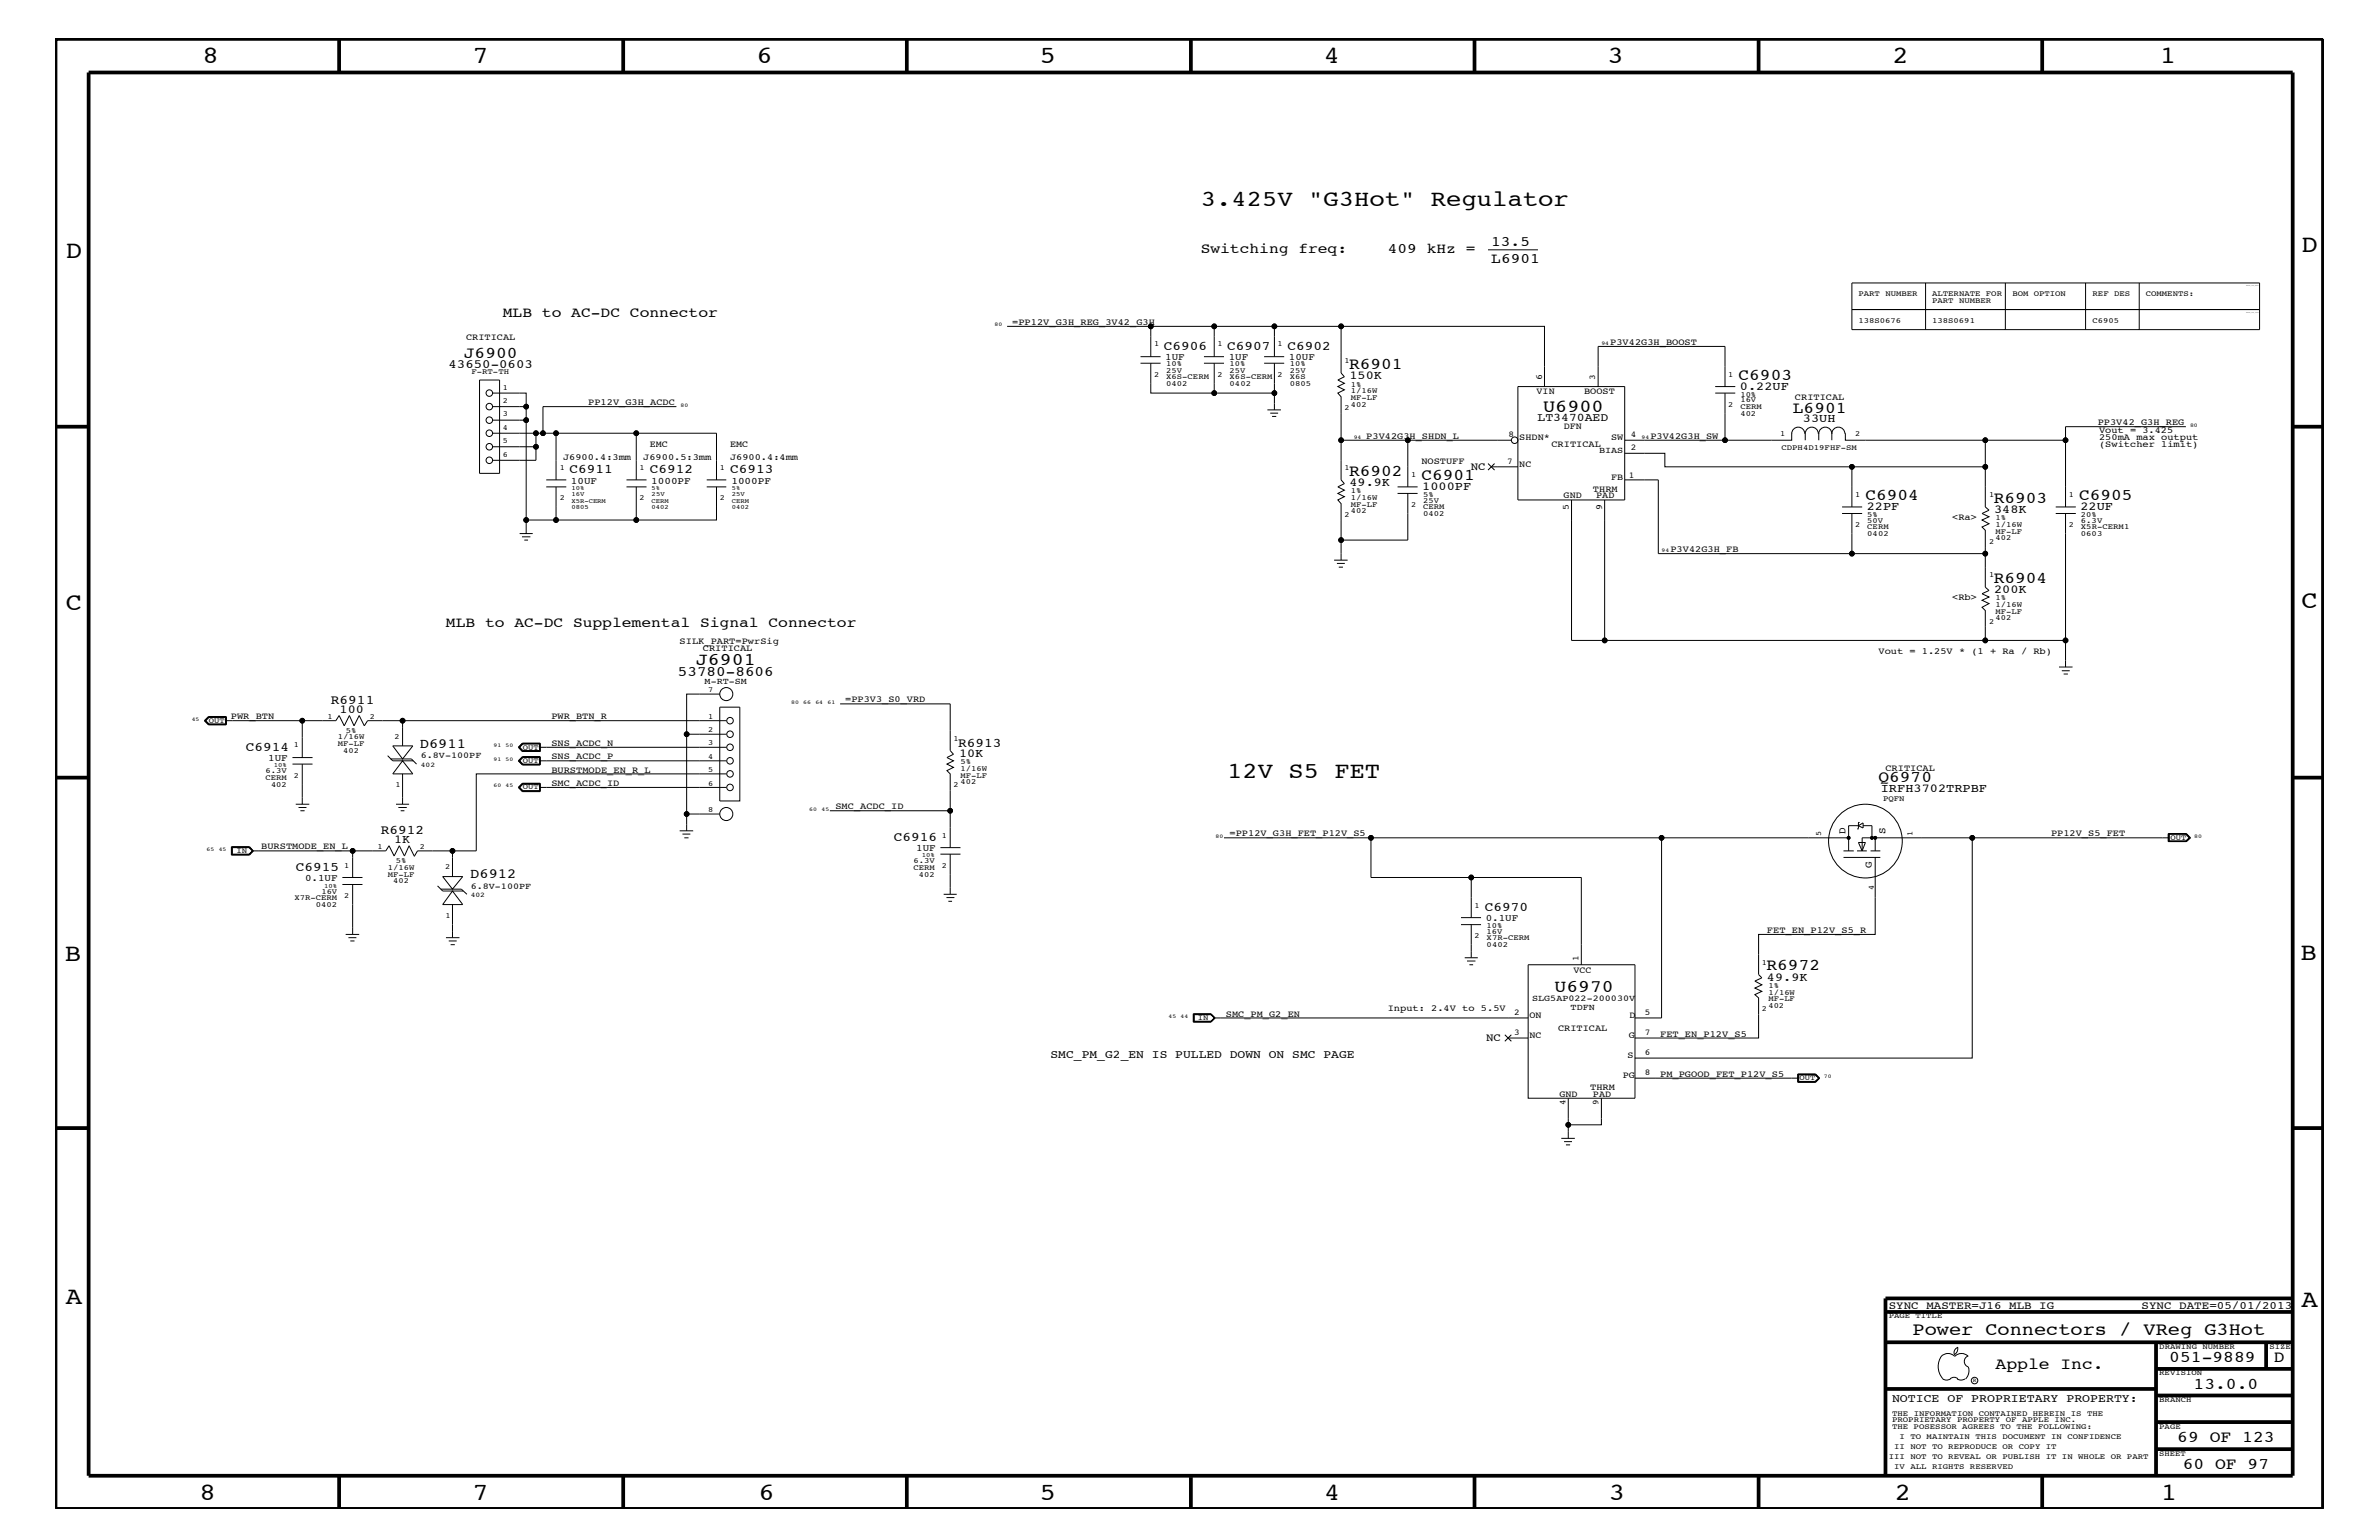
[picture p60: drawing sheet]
<svg xmlns="http://www.w3.org/2000/svg" width="432mm" height="279mm" viewBox="0 0 432 279" stroke-linecap="round" stroke-linejoin="round" font-family="sans-serif">
<defs><g id="words">
<g font-size="4.5">
<text x="36.7" y="11.5">8</text>
<text x="85.8" y="11.5">7</text>
<text x="137.3" y="11.5">6</text>
<text x="188.7" y="11.5">5</text>
<text x="240.3" y="11.5">4</text>
<text x="291.8" y="11.5">3</text>
<text x="343.5" y="11.5">2</text>
<text x="392" y="11.5">1</text>
<text x="11.9" y="46.8">D</text>
<text x="417.7" y="45.7">D</text>
<text x="11.9" y="110.6">C</text>
<text x="417.7" y="110.3">C</text>
<text x="11.8" y="174.3">B</text>
<text x="417.6" y="174.2">B</text>
<text x="11.9" y="236.7">A</text>
<text x="417.7" y="237.1">A</text>
<text x="36.2" y="272.1">8</text>
<text x="85.8" y="272.1">7</text>
<text x="137.7" y="272.1">6</text>
<text x="188.7" y="272.1">5</text>
<text x="240.4" y="272.1">4</text>
<text x="292" y="272.1">3</text>
<text x="343.9" y="272.1">2</text>
<text x="392.2" y="272.1">1</text>
</g>
<g font-size="4.1">
<text x="217.9" y="37.4">3.425V &quot;G3Hot&quot; Regulator</text>
<text x="222.8" y="141.1">12V S5 FET</text>
</g>
<g font-size="3.3">
<text x="280.1" y="74.7">U6900</text>
<text x="347.1" y="242.3">Power Connectors / VReg G3Hot</text>
</g>
<g font-size="3.2">
<text x="126.3" y="120.7">J6901</text>
<text x="282.2" y="179.9">U6970</text>
</g>
<g font-size="3">
<text x="84.2" y="64.9">J6900</text>
<text x="244.9" y="67">R6901</text>
<text x="315.6" y="68.9">C6903</text>
<text x="325.4" y="74.9">L6901</text>
<text x="244.9" y="86.4">R6902</text>
<text x="258" y="87.1">C6901</text>
<text x="338.6" y="90.7">C6904</text>
<text x="361.9" y="91.2">R6903</text>
<text x="377.4" y="90.7">C6905</text>
<text x="361.9" y="105.8">R6904</text>
<text x="341" y="141.9">Q6970</text>
<text x="320.6" y="176.1">R6972</text>
<text x="362.2" y="248.4">Apple Inc.</text>
<text x="393.7" y="247.1">051-9889</text>
<text x="398.1" y="252">13.0.0</text>
<text x="412.7" y="247.1">D</text>
<text x="395.2" y="261.6">69 OF 123</text>
<text x="396.2" y="266.6">60 OF 97</text>
</g>
<g font-size="2.6">
<text x="217.9" y="45.9">Switching freq:</text>
<text x="251.9" y="45.9">409 kHz =</text>
<text x="270.7" y="44.6">13.5</text>
<text x="270.7" y="47.7">L6901</text>
<text x="91.3" y="57.4">MLB to AC-DC Connector</text>
<text x="80.9" y="113.7">MLB to AC-DC Supplemental Signal Connector</text>
<text x="123" y="122.6">53780-8606</text>
</g>
<g font-size="2.5">
<text x="76.2" y="135.7">D6911</text>
<text x="85.3" y="159.4">D6912</text>
</g>
<g font-size="2.4">
<text x="211.2" y="63.4">C6906</text>
<text x="222.8" y="63.4">C6907</text>
<text x="233.7" y="63.4">C6902</text>
<text x="103.4" y="85.9">C6911</text>
<text x="117.9" y="85.9">C6912</text>
<text x="132.5" y="85.9">C6913</text>
<text x="60.1" y="127.7">R6911</text>
<text x="44.6" y="136.2">C6914</text>
<text x="173.9" y="135.5">R6913</text>
<text x="69.1" y="151.3">R6912</text>
<text x="162.2" y="152.6">C6916</text>
<text x="53.7" y="158">C6915</text>
<text x="269.5" y="165.3">C6970</text>
</g>
<text font-size="2.3" x="81.4" y="66.7">43650-0603</text>
<g font-size="2.2">
<text x="244.9" y="68.8">150K</text>
<text x="315.8" y="70.7">0.22UF</text>
<text x="327.2" y="76.6">33UH</text>
<text x="244.9" y="88.2">49.9K</text>
<text x="258.1" y="88.9">1000PF</text>
<text x="338.8" y="92.6">22PF</text>
<text x="361.9" y="93.1">348K</text>
<text x="377.6" y="92.6">22UF</text>
<text x="361.9" y="107.6">200K</text>
<text x="61.6" y="129.4">100</text>
<text x="174.1" y="137.3">10K</text>
<text x="341.4" y="143.6">IRFH3702TRPBF</text>
<text x="71.5" y="153">1K</text>
<text x="320.7" y="177.9">49.9K</text>
</g>
<g font-size="2.1">
<text x="279.1" y="76.4">LT3470AED</text>
<text x="190.7" y="192">SMC_PM_G2_EN IS PULLED DOWN ON SMC PAGE</text>
<text x="343.4" y="254.4">NOTICE OF PROPRIETARY PROPERTY:</text>
</g>
<g font-size="2">
<text x="267" y="85.3">NC</text>
<text x="269.7" y="188.9">NC</text>
<text x="342.8" y="237.4">SYNC_MASTER=J16_MLB_IG</text>
<text x="388.7" y="237.4">SYNC_DATE=05/01/2013</text>
</g>
<g font-size="1.9">
<text x="334.9" y="151.3" transform="rotate(-90 334.9 151.3)">D</text>
<text x="342.2" y="151.3" transform="rotate(-90 342.2 151.3)">S</text>
<text x="339.8" y="157.4" transform="rotate(-90 339.8 157.4)">G</text>
</g>
<g font-size="1.8">
<text x="211.5" y="65.3">1UF</text>
<text x="223" y="65.3">1UF</text>
<text x="233.9" y="65.3">10UF</text>
<text x="103.6" y="87.7">10UF</text>
<text x="118.2" y="87.7">1000PF</text>
<text x="132.8" y="87.7">1000PF</text>
<text x="48.7" y="138">1UF</text>
<text x="166.3" y="154.4">1UF</text>
<text x="55.4" y="159.9">0.1UF</text>
<text x="269.7" y="167.1">0.1UF</text>
</g>
<g font-size="1.7">
<text x="183.7" y="59">=PP12V_G3H_REG_3V42_G3H</text>
<text x="84.6" y="61.7">CRITICAL</text>
<text x="292.3" y="62.6">P3V42G3H_BOOST</text>
<text x="278.9" y="71.6">VIN</text>
<text x="279.9" y="69" transform="rotate(-90 279.9 69)">6</text>
<text x="287.5" y="71.6">BOOST</text>
<text x="106.8" y="73.5">PP12V_G3H_ACDC</text>
<text x="283.8" y="77.9">DFN</text>
<text x="325.8" y="72.6">CRITICAL</text>
<text x="380.7" y="77.2">PP3V42_G3H_REG</text>
<text x="102.2" y="83.5">J6900.4:3mm</text>
<text x="116.8" y="83.5">J6900.5:3mm</text>
<text x="117.9" y="81.1">EMC</text>
<text x="132.5" y="81.1">EMC</text>
<text x="132.5" y="83.5">J6900.4:4mm</text>
<text x="248" y="79.6">P3V42G3H_SHDN_L</text>
<text x="275.8" y="79.9">SHDN*</text>
<text x="281.6" y="81.1">CRITICAL</text>
<text x="292.4" y="79.9">SW</text>
<text x="299.6" y="79.6">P3V42G3H_SW</text>
<text x="381" y="78.6">Vout = 3.425</text>
<text x="381" y="79.9">250mA max output</text>
<text x="381" y="81.1">(Switcher limit)</text>
<text x="258" y="84.1">NOSTUFF</text>
<text x="275.8" y="84.7">NC</text>
<text x="289.1" y="89.2">THRM</text>
<text x="292.4" y="87.1">FB</text>
<text x="283.8" y="90.3">GND</text>
<text x="284.7" y="92.6" transform="rotate(-90 284.7 92.6)">5</text>
<text x="289.7" y="90.4">PAD</text>
<text x="290.8" y="92.6" transform="rotate(-90 290.8 92.6)">9</text>
<text x="354.3" y="94.3">&lt;Ra&gt;</text>
<text x="303.2" y="100.2">P3V42G3H_FB</text>
<text x="354.3" y="108.9">&lt;Rb&gt;</text>
<text x="123.4" y="116.8">SILK_PART=PwrSig</text>
<text x="127.6" y="118.1">CRITICAL</text>
<text x="341" y="118.6">Vout = 1.25V * (1 + Ra / Rb)</text>
<text x="41.9" y="130.5">PWR_BTN</text>
<text x="100.1" y="130.5">PWR_BTN_R</text>
<text x="153.4" y="127.5">=PP3V3_S0_VRD</text>
<text x="100.1" y="135.3">SNS_ACDC_N</text>
<text x="100.1" y="137.8">SNS_ACDC_P</text>
<text x="100.1" y="140.2">BURSTMODE_EN_R_L</text>
<text x="100.1" y="142.6">SMC_ACDC_ID</text>
<text x="342.2" y="139.8">CRITICAL</text>
<text x="151.6" y="146.8">SMC_ACDC_ID</text>
<text x="47.4" y="154.1">BURSTMODE_EN_L</text>
<text x="223.2" y="151.8">=PP12V_G3H_FET_P12V_S5</text>
<text x="372.3" y="151.8">PP12V_S5_FET</text>
<text x="320.7" y="169.3">FET_EN_P12V_S5_R</text>
<text x="285.6" y="176.5">VCC</text>
<text x="222.5" y="184.4">SMC_PM_G2_EN</text>
<text x="251.9" y="183.5">Input: 2.4V to 5.5V</text>
<text x="277.6" y="184.7">ON</text>
<text x="295.7" y="184.7">D</text>
<text x="277.6" y="188.3">NC</text>
<text x="282.8" y="187.1">CRITICAL</text>
<text x="295.4" y="192">S</text>
<text x="295.7" y="188.3">G</text>
<text x="301.3" y="188.1">FET_EN_P12V_S5</text>
<text x="288.6" y="197.8">THRM</text>
<text x="294.6" y="195.6">PG</text>
<text x="301.3" y="195.4">PM_PGOOD_FET_P12V_S5</text>
<text x="283" y="199">GND</text>
<text x="289.1" y="199">PAD</text>
</g>
<g font-size="1.6">
<text x="289.6" y="69" transform="rotate(-90 289.6 69)">3</text>
<text x="273.8" y="79.4">8</text>
<text x="290.2" y="82.2">BIAS</text>
<text x="296" y="79.4">4</text>
<text x="296" y="81.7">2</text>
<text x="273.6" y="84.2">7</text>
<text x="295.7" y="86.6">1</text>
<text x="127.9" y="124.1">M-RT-SM</text>
<text x="76.4" y="137.5">6.8V-100PF</text>
<text x="85.4" y="161.2">6.8V-100PF</text>
<text x="286.5" y="174.4" transform="rotate(-90 286.5 174.4)">1</text>
<text x="274.8" y="184.2">2</text>
<text x="278.1" y="181.6">SLG5AP022-200030V</text>
<text x="285.1" y="183.2">TDFN</text>
<text x="298.5" y="184.2">5</text>
<text x="274.8" y="187.8">3</text>
<text x="298.5" y="191.4">6</text>
<text x="298.5" y="187.8">7</text>
<text x="298.5" y="195.1">8</text>
<text x="284.1" y="200.5" transform="rotate(-90 284.1 200.5)">4</text>
<text x="290.2" y="200.5" transform="rotate(-90 290.2 200.5)">9</text>
</g>
<g font-size="1.4">
<text x="337.3" y="53.8">PART NUMBER</text>
<text x="350.7" y="53.8">ALTERNATE FOR</text>
<text x="365.3" y="53.8">BOM OPTION</text>
<text x="379.8" y="53.8">REF DES</text>
<text x="389.5" y="53.8">COMMENTS:</text>
<text x="337.3" y="58.6">138S0676</text>
<text x="350.7" y="55">PART NUMBER</text>
<text x="350.7" y="58.6">138S0691</text>
<text x="379.8" y="58.6">C6905</text>
<text x="209.5" y="62.9">1</text>
<text x="221" y="62.9">1</text>
<text x="231.9" y="62.9">1</text>
<text x="244" y="65.9">1</text>
<text x="85.6" y="67.9">F-RT-TH</text>
<text x="91.3" y="70.7">1</text>
<text x="209.5" y="68.4">2</text>
<text x="211.7" y="67.6">25V</text>
<text x="211.7" y="68.8">X6S-CERM</text>
<text x="211.7" y="70">0402</text>
<text x="211.7" y="66.5">10%</text>
<text x="221" y="68.4">2</text>
<text x="223.2" y="67.6">25V</text>
<text x="223.2" y="68.8">X6S-CERM</text>
<text x="223.2" y="70">0402</text>
<text x="223.2" y="66.5">10%</text>
<text x="231.9" y="68.4">2</text>
<text x="234.1" y="67.6">25V</text>
<text x="234.1" y="68.8">X6S</text>
<text x="234.1" y="70">0805</text>
<text x="234.1" y="66.5">10%</text>
<text x="245.2" y="71.3">1/16W</text>
<text x="245.2" y="70.1">1%</text>
<text x="313.7" y="68.4">1</text>
<text x="315.9" y="72">10%</text>
<text x="91.3" y="73.2">2</text>
<text x="91.3" y="75.6">3</text>
<text x="244" y="74.4">2</text>
<text x="245.2" y="72.6">MF-LF</text>
<text x="245.2" y="73.8">402</text>
<text x="313.7" y="73.8">2</text>
<text x="315.9" y="74.3">CERM</text>
<text x="315.9" y="73">16V</text>
<text x="315.9" y="75.5">402</text>
<text x="91.3" y="80.5">5</text>
<text x="91.3" y="78">4</text>
<text x="91.3" y="82.8">6</text>
<text x="323.1" y="79.2">1</text>
<text x="323.3" y="81.7">CDPH4D19FHF-SM</text>
<text x="336.7" y="79.2">2</text>
<text x="101.6" y="85.3">1</text>
<text x="116.1" y="85.3">1</text>
<text x="130.6" y="85.3">1</text>
<text x="244" y="85.3">1</text>
<text x="245.2" y="89.5">1%</text>
<text x="256.1" y="86.5">1</text>
<text x="101.6" y="90.7">2</text>
<text x="116.1" y="90.7">2</text>
<text x="130.6" y="90.7">2</text>
<text x="244" y="93.8">2</text>
<text x="245.2" y="90.7">1/16W</text>
<text x="245.2" y="92">MF-LF</text>
<text x="245.2" y="93.2">402</text>
<text x="256.1" y="92">2</text>
<text x="258.3" y="90.1">5%</text>
<text x="258.3" y="93.7">0402</text>
<text x="258.3" y="92.4">CERM</text>
<text x="258.3" y="91.2">25V</text>
<text x="336.7" y="95.6">2</text>
<text x="336.7" y="90.1">1</text>
<text x="338.9" y="93.8">5%</text>
<text x="338.9" y="94.9">50V</text>
<text x="361" y="90.1">1</text>
<text x="362.2" y="95.6">1/16W</text>
<text x="362.2" y="94.3">1%</text>
<text x="375.5" y="95.6">2</text>
<text x="375.5" y="90.1">1</text>
<text x="377.7" y="94.9">6.3V</text>
<text x="377.7" y="93.8">20%</text>
<text x="338.9" y="96">CERM</text>
<text x="338.9" y="97.3">0402</text>
<text x="361" y="98.7">2</text>
<text x="362.2" y="96.8">MF-LF</text>
<text x="362.2" y="98">402</text>
<text x="377.7" y="97.3">0603</text>
<text x="377.7" y="96">X5R-CERM1</text>
<text x="361" y="104.7">1</text>
<text x="361" y="113.1">2</text>
<text x="362.2" y="110.2">1/16W</text>
<text x="362.2" y="108.9">1%</text>
<text x="362.2" y="111.4">MF-LF</text>
<text x="362.2" y="112.6">402</text>
<text x="128.5" y="125.5">7</text>
<text x="37.9" y="131.1">OUT</text>
<text x="59.4" y="130.4">1</text>
<text x="67.1" y="130.4">2</text>
<text x="128.5" y="130.4">1</text>
<text x="53.3" y="135.6">1</text>
<text x="61.3" y="134.1">1/16W</text>
<text x="61.3" y="135.3">MF-LF</text>
<text x="62.3" y="136.6">402</text>
<text x="62.8" y="133">5%</text>
<text x="71.6" y="134.1">2</text>
<text x="94.9" y="136">OUT</text>
<text x="128.5" y="132.8">2</text>
<text x="128.5" y="137.7">4</text>
<text x="128.5" y="135.2">3</text>
<text x="173.1" y="134.4">1</text>
<text x="48.2" y="141.5">CERM</text>
<text x="48.2" y="140.3">6.3V</text>
<text x="49.2" y="142.8">402</text>
<text x="53.3" y="141.1">2</text>
<text x="71.8" y="142.9">1</text>
<text x="94.9" y="138.4">OUT</text>
<text x="94.9" y="143.2">OUT</text>
<text x="128.5" y="140.1">5</text>
<text x="128.5" y="142.5">6</text>
<text x="173.1" y="142.9">2</text>
<text x="174.3" y="138.6">5%</text>
<text x="174.3" y="141.1">MF-LF</text>
<text x="174.3" y="139.8">1/16W</text>
<text x="174.3" y="142.3">402</text>
<text x="128.5" y="147.3">8</text>
<text x="341.8" y="145.4">PQFN</text>
<text x="42.9" y="154.7">IN</text>
<text x="68.5" y="154">1</text>
<text x="76.2" y="154">2</text>
<text x="170.9" y="152">1</text>
<text x="330.5" y="151.8" transform="rotate(-90 330.5 151.8)">5</text>
<text x="347.1" y="151.8" transform="rotate(-90 347.1 151.8)">1</text>
<text x="394" y="152.3">OUT</text>
<text x="62.5" y="157.4">1</text>
<text x="70.4" y="159">MF-LF</text>
<text x="70.4" y="157.8">1/16W</text>
<text x="71.4" y="160.2">402</text>
<text x="71.8" y="156.6">5%</text>
<text x="80.8" y="157.7">2</text>
<text x="165.8" y="157.9">CERM</text>
<text x="165.8" y="156.7">6.3V</text>
<text x="166.8" y="159.1">402</text>
<text x="170.9" y="157.4">2</text>
<text x="340.1" y="161.5" transform="rotate(-90 340.1 161.5)">4</text>
<text x="53.4" y="163.4">X7R-CERM</text>
<text x="57.3" y="164.5">0402</text>
<text x="58.3" y="162.2">16V</text>
<text x="62.5" y="162.8">2</text>
<text x="80.9" y="166.5">1</text>
<text x="267.6" y="164.7">1</text>
<text x="267.6" y="170.1">2</text>
<text x="269.8" y="169.4">16V</text>
<text x="269.8" y="170.6">X7R-CERM</text>
<text x="269.8" y="171.8">0402</text>
<text x="269.8" y="168.3">10%</text>
<text x="319.8" y="175">1</text>
<text x="321" y="179.3">1%</text>
<text x="217.4" y="185">IN</text>
<text x="319.8" y="183.5">2</text>
<text x="321" y="180.5">1/16W</text>
<text x="321" y="181.6">MF-LF</text>
<text x="321" y="182.9">402</text>
<text x="326.6" y="195.9">OUT</text>
<text x="342.8" y="239.2">PAGE TITLE</text>
<text x="391.9" y="244.7">DRAWING NUMBER</text>
<text x="411.9" y="244.7">SIZE</text>
<text x="391.9" y="249.5">REVISION</text>
<text x="343.4" y="256.8">THE INFORMATION CONTAINED HEREIN IS THE</text>
<text x="391.9" y="254.4">BRANCH</text>
<text x="343.4" y="258">PROPRIETARY PROPERTY OF APPLE INC.</text>
<text x="343.4" y="259.3">THE POSESSOR AGREES TO THE FOLLOWING:</text>
<text x="343.8" y="262.9">II NOT TO REPRODUCE OR COPY IT</text>
<text x="344.8" y="261.1">I TO MAINTAIN THIS DOCUMENT IN CONFIDENCE</text>
<text x="391.9" y="259.3">PAGE</text>
<text x="342.8" y="264.7">III NOT TO REVEAL OR PUBLISH IT IN WHOLE OR PART</text>
<text x="343.8" y="266.6">IV ALL RIGHTS RESERVED</text>
<text x="391.9" y="264.1">SHEET</text>
</g>
<g font-size="1.3">
<text x="76.4" y="139.1">402</text>
<text x="85.4" y="162.8">402</text>
</g>
<g font-size="1.2">
<text x="103.7" y="88.9">10%</text>
<text x="118.3" y="88.9">5%</text>
<text x="132.8" y="88.9">5%</text>
<text x="103.7" y="92.4">0805</text>
<text x="103.7" y="90">16V</text>
<text x="103.7" y="91.2">X5R-CERM</text>
<text x="118.3" y="92.4">0402</text>
<text x="118.3" y="91.2">CERM</text>
<text x="118.3" y="90">25V</text>
<text x="132.8" y="92.4">0402</text>
<text x="132.8" y="91.2">CERM</text>
<text x="132.8" y="90">25V</text>
<text x="49.7" y="139.2">10%</text>
<text x="167.3" y="155.6">10%</text>
<text x="58.8" y="161.1">10%</text>
</g>
<g font-size="1">
<text x="180.5" y="59.2">80</text>
<text x="290.7" y="62.6">94</text>
<text x="123.5" y="73.8">80</text>
<text x="397.5" y="77.4">80</text>
<text x="245.7" y="79.6">94</text>
<text x="297.9" y="79.6">94</text>
<text x="301.6" y="100.2">94</text>
<text x="34.8" y="130.8">45</text>
<text x="143.6" y="127.7">80</text>
<text x="145.8" y="127.7">66</text>
<text x="148" y="127.7">64</text>
<text x="150.2" y="127.7">61</text>
<text x="89.6" y="135.6">91</text>
<text x="91.8" y="135.6">50</text>
<text x="89.6" y="138">91</text>
<text x="89.6" y="142.9">60</text>
<text x="91.8" y="138">50</text>
<text x="91.8" y="142.9">45</text>
<text x="146.9" y="147.1">60</text>
<text x="149.1" y="147.1">45</text>
<text x="37.5" y="154.4">65</text>
<text x="39.7" y="154.4">45</text>
<text x="220.6" y="152">80</text>
<text x="398.3" y="152">80</text>
<text x="212.1" y="184.7">45</text>
<text x="214.3" y="184.7">44</text>
<text x="331" y="195.6">70</text>
<text x="358.1" y="250.7">R</text>
</g>
</g></defs>
<g fill="none" stroke="#000" stroke-width=".18">
<path d="M182.8 59.2h26.1v5.5M208.9 59.2h11.5v5.5M220.4 59.2h10.9v5.5M231.3 59.2h12.1v8.5l.6 .7-1.2 .5 1.2 .6-1.2 .6 1.2 .6-1.2 .6 .6 .7v7.9h12.1M243.4 59.2h36.9v10.9M270.1 45.3h9M336.1 51.3h74v8.5h-74zM336.1 56.2h74M349.5 51.3v8.5M364 51.3v8.5M378.5 51.3v8.5M388.3 51.3v8.5"/>
<path d="M87 68.9h3.7v17h-3.7zM89.4 73.8h6.1v2.4M89.4 71.3h6.1v2.5M89.4 78.6h40.6v8.5M89.4 76.2h6.1M95.5 76.2v20.6M97.3 78.6v2.5h-7.9M100.9 78.6v8.5M115.5 78.6v8.5M122.8 73.8h-24.2v4.8M207 65.9h3.7M207 64.7h3.7"/>
<path d="M208.9 65.9v5.4h11.5v-5.4M218.5 65.9h3.7M218.5 64.7h3.7M220.4 71.3h10.9M229.4 65.9h3.7M229.4 64.7h3.7M230 74.4h2.5M230.5 75h1.5M230.9 75.6h.7M231.3 65.9v8.5M243.4 79.9v7.2l.6 .6-1.2 .6 1.2 .6-1.2 .6 1.2 .6-1.2 .6 .6 .7v10.2M274.3 79.9h-18.8v8.4"/>
<path d="M275.5 70.1h19.4v20.6h-19.4zM290.1 70.1v-7.2h23v7.2M311.3 70.1h3.7M311.3 71.3h3.7M313.1 71.3v8.6h-18.2M325.2 78.6v1.3h-12.1M325.2 78.7a1.19 1.19 0 0 1 1.2-1.2 1.19 1.19 0 0 1 1.2 1.2M327.7 78.7a1.19 1.19 0 0 1 1.1-1.2 1.19 1.19 0 0 1 1.2 1.2M327.7 78.6v1.3M330.1 78.7a1.19 1.19 0 0 1 1.2-1.2 1.19 1.19 0 0 1 1.2 1.2 1.19 1.19 0 0 1 1.2-1.2 1.19 1.19 0 0 1 1.2 1.2M330.1 78.6v1.3M332.5 78.6v1.3"/>
<path d="M334.9 78.6v1.3h40M360.3 79.9v12.1l.7 .6-1.3 .6 1.3 .6-1.3 .5 1.3 .7-1.3 .6 .6 .6v4.2h-24.2v-7.2M396.7 77.4h-21.8v14.6M94.3 96.8h2.4M94.7 97.4h1.6M95.2 98h.6M97.3 81.1v2.4h-7.9M99.1 87.1h3.7M99.1 88.3h3.7M100.9 88.3v6h-5.4M113.7 87.1h3.6M113.7 88.3h3.6"/>
<path d="M115.5 88.3v6h-14.6M128.3 87.1h3.5M128.3 88.3h3.5M130 88.3v6h-14.5M253.7 88.3h3.6M253.7 89.5h3.6M255.5 89.5v8.5h-12.1M270.1 84.1l1.2 1.2M270.7 84.7h4.8M271.3 84.1l-1.2 1.2M285.2 90.7v25.5h6.1M291.3 90.7v25.5h69v-5.4l-.6-.6 1.3-.7-1.3-.6 1.3-.6-1.3-.6 1.3-.6-.7-.6v-6.1"/>
<path d="M294.9 82.2h7.3v2.5h58.1M294.9 87.1h6.1v13.3h35.1M334.3 93.2h3.7M334.3 92h3.7M336.1 84.7v7.3M373.1 93.2h3.7M373.1 92h3.7M374.9 93.2v27.8M242.1 101.6h2.5M242.7 102.2h1.4M243 102.9h.8M360.3 116.2h14.6"/>
<path d="M37.1 130.8l.7-.8h3.3v1.5h-3.3zM37.9 130.1l-.6 .7 .6 .6M41 130.2h-3.1l-.6 .6 .6 .5h3.1M41 130.8h13.9v6.6M41 130.1v1.3M41.1 130.1h-3.3l-.6 .7 .6 .6h3.3M53.1 138.6h3.6M53.1 137.4h3.6M54.9 130.8h6.1l.6-1 .9 1.9 .9-1.9 .9 1.9 .9-1.9 .9 1.9 .6-.9h6.4M54.9 138.6v7.3M70.4 137.1l.9 .9h3.7M70.9 137.7h3.8l.9 .9"/>
<path d="M71.3 135.3h3.6l-1.8 2.4zM73.1 138l1.8 2.4h-3.6zM94.1 135.6l.7-.8h3.2v1.5h-3.2zM94.1 138l.7-.7h3.2v1.5h-3.2zM94.8 134.9h3.2M94.8 134.9l-.7 .7 .7 .7M94.8 134.9l-.6 .7 .6 .7h3.2v-1.4M94.8 138.7h3.2M94.8 137.4h3.2M94.8 137.4l-.7 .6 .7 .7M94.8 137.4l-.6 .6 .6 .7M98 135h-3.1l-.6 .6 .6 .6h3.1"/>
<path d="M98 137.4h-3.1l-.6 .6 .6 .6h3.1M98 135.6h33.8M98 138h33.8M98 137.4v1.3M130.6 128.3h3.7v17h-3.7zM130.6 125.9h-6v7.3M131.8 133.2h-7.2v14.5h6M131.8 130.8h-58.7v4.5M152.5 127.7h20v8.5l.6 .6-1.2 .6 1.2 .6-1.2 .6 1.2 .6-1.2 .6 .6 .6v13.4M373.7 121h2.5M374.2 121.7h1.5M374.6 122.3h.7"/>
<path d="M42 153.6h3.3l.7 .8-.7 .7h-3.3zM42.2 153.8h3l.6 .6-.6 .6h-3zM45.2 153.7l.7 .7-.7 .7M45.2 153.7h-3.1v1.4h3.1M45.2 153.7l.8 .7M45.8 154.4h24.2l.6-1 .9 1.9 1-1.9 .9 1.9 .9-1.9 .9 1.9M46 154.4l-.8 .7M53.7 145.9h2.4M54.2 146.5h1.4M54.5 147.1h.8M62.1 159.2h3.7M64 154.4v4.8"/>
<path d="M71.9 145.9h2.4M72.3 146.5h1.5M72.7 147.1h.7M73.1 140.4v5.5M80.3 159h3.7l-1.9 2.3zM82.1 154.4h-6.3l-.6 1M94.1 142.9l.7-.8h3.2v1.5h-3.2zM94.8 143.5h3.2M94.8 142.2h3.2M94.8 142.2l-.7 .7 .7 .6M94.8 142.2l-.6 .7 .6 .6M98 142.3h-3.1l-.6 .6 .6 .6h3.1"/>
<path d="M98 142.9h33.8M98 142.2v1.3M123.4 150.7h2.4M123.9 151.3h1.4M124.2 152h.8M124.6 147.7v3M131.8 140.4h-45.4v14h-4.3v4.6M150.6 147.1h21.9M170.7 155h3.6M170.7 153.8h3.6M172.5 155v7.2M222.2 152h113.3"/>
<path d="M248.8 152v7.2h18.2M301.6 152v32.7h-4.8M334.6 154.4h1.9M334.6 155.6h6.7M337.1 154.4h1.7M337.3 149.8l.9 .4v-.9l-.9 .5h-1.8v4.6M337.3 152.9h1.3l-.6 1.5zM337.5 149.3h-.2v1h-.2M338.2 149.8h1.6v2.2M339.5 154.4h1.8M340.4 155.6v13.9h-21.2v7.3l.6 .6-1.3 .6 1.3 .7-1.3 .6 1.3 .6-1.3 .6 .7 .5v7.3h-22.4M340.4 152v2.4"/>
<path d="M358 152h-20v2.4M393.6 151.2v1.5M393.7 152h-35.7v40h-61.2M396.7 151.3h-3v1.3h3M396.7 151.3l.7 .7-.7 .6M396.7 151.3l.6 .7-.6 .6M396.8 151.2h-3.3v1.5h3.3M396.8 151.2l.8 .8-.8 .7M396.8 151.2l.7 .8-.7 .7M62.1 160.5h3.7M62.7 169.5h2.5M63.2 170.1h1.5"/>
<path d="M63.6 170.7h.7M64 160.5v9M79.4 160.7l.9 1h3.8M80 161.3h3.7l1.1 .9M80.9 170.1h2.5M81.4 170.7h1.5M81.8 171.4h.8M82.1 161.7l1.9 2.4h-3.7zM82.1 164.1v6M171.3 162.2h2.4M171.8 162.8h1.4M172.1 163.5h.7"/>
<path d="M265.2 167.8h3.6M265.2 166.5h3.6M265.9 173.8h2.3M266.3 174.4h1.5M266.7 175h.7M267 166.5v-7.3h20v15.8M267 167.8v6M277.4 175h19.4v24.2h-19.4zM216.6 183.9h3.2l.8 .8-.8 .7h-3.2zM216.7 184h3.1l.7 .7-.7 .7h-3.1zM216.7 184.1h3.1l.6 .6-.6 .6h-3.1zM220.4 184.7h57"/>
<path d="M273.1 187.7l1.2 1.2M273.7 188.3h3.7M274.3 187.7l-1.2 1.2M284.6 199.2v4.9h6.1v-4.9M296.8 195.6h29.7M326.3 194.8h3.2l.8 .8-.8 .8h-3.2zM326.3 196.3h3.2M326.3 194.9h3.2M326.4 194.9v1.4M326.5 195h2.9l.7 .6-.7 .6h-2.9zM329.5 194.9l.7 .7-.7 .7M329.5 194.9l.6 .7"/>
<path d="M330.1 195.6l-.6 .7M283.4 206.5h2.4M283.9 207.1h1.4M284.2 207.7h.8M284.6 204.1v2.4M352.3 246.1a1.72 1.72 0 0 1 2.5 0 1.69 1.69 0 0 1 2.4 0M352.4 246a3.2 3.2 0 0 0 .4 4.3l.8 .1 .4-.2M354 250.2l.7-.3 .7 .3M355.2 250.2l.7 .2 .7-.2M355.3 244.4v.3a1.18 1.18 0 0 1-.6 1.1M355.4 244.4a.99 .99 0 0 0-.6 1.4M357.2 246a1.04 1.04 0 0 0-.7 1 1.04 1.04 0 0 0 .7 1"/>
<path d="M357.3 248l.1 .7a2.11 2.11 0 0 1-.6 1.5"/>
<circle cx="208.9" cy="59.2" r=".42"/>
<circle cx="220.4" cy="59.2" r=".42"/>
<circle cx="231.3" cy="59.2" r=".42"/>
<circle cx="243.4" cy="59.2" r=".42"/>
<circle cx="88.8" cy="73.8" r=".59"/>
<circle cx="88.8" cy="71.3" r=".59"/>
<circle cx="88.8" cy="76.2" r=".59"/>
<circle cx="88.8" cy="78.6" r=".59"/>
<circle cx="95.5" cy="76.2" r=".42"/>
<circle cx="95.5" cy="73.8" r=".42"/>
<circle cx="97.3" cy="78.6" r=".42"/>
<circle cx="98.6" cy="78.6" r=".42"/>
<circle cx="100.9" cy="78.6" r=".42"/>
<circle cx="115.5" cy="78.6" r=".42"/>
<circle cx="220.4" cy="71.3" r=".42"/>
<circle cx="231.3" cy="71.3" r=".42"/>
<circle cx="243.4" cy="79.9" r=".42"/>
<circle cx="255.5" cy="79.9" r=".42"/>
<circle cx="274.9" cy="79.9" r=".59"/>
<circle cx="313.1" cy="79.9" r=".42"/>
<circle cx="360.3" cy="79.9" r=".42"/>
<circle cx="374.9" cy="79.9" r=".42"/>
<circle cx="88.8" cy="83.5" r=".59"/>
<circle cx="88.8" cy="81.1" r=".59"/>
<circle cx="95.5" cy="94.3" r=".42"/>
<circle cx="97.3" cy="81.1" r=".42"/>
<circle cx="100.9" cy="94.3" r=".42"/>
<circle cx="115.5" cy="94.3" r=".42"/>
<circle cx="243.4" cy="98" r=".42"/>
<circle cx="336.1" cy="84.7" r=".42"/>
<circle cx="360.3" cy="84.7" r=".42"/>
<circle cx="291.3" cy="116.2" r=".42"/>
<circle cx="336.1" cy="100.4" r=".42"/>
<circle cx="360.3" cy="100.4" r=".42"/>
<circle cx="360.3" cy="116.2" r=".42"/>
<circle cx="374.9" cy="116.2" r=".42"/>
<circle cx="54.9" cy="130.8" r=".42"/>
<circle cx="73.1" cy="130.8" r=".42"/>
<circle cx="124.6" cy="133.2" r=".42"/>
<circle cx="131.8" cy="125.9" r="1.19"/>
<circle cx="132.5" cy="138" r=".59"/>
<circle cx="132.5" cy="135.6" r=".59"/>
<circle cx="132.5" cy="130.8" r=".59"/>
<circle cx="132.5" cy="133.2" r=".59"/>
<circle cx="64" cy="154.4" r=".42"/>
<circle cx="82.1" cy="154.4" r=".42"/>
<circle cx="124.6" cy="147.7" r=".42"/>
<circle cx="131.8" cy="147.7" r="1.19"/>
<circle cx="132.5" cy="140.4" r=".59"/>
<circle cx="132.5" cy="142.9" r=".59"/>
<circle cx="172.5" cy="147.1" r=".42"/>
<circle cx="248.8" cy="152" r=".42"/>
<circle cx="267" cy="159.2" r=".42"/>
<circle cx="301.6" cy="152" r=".42"/>
<circle cx="335.5" cy="152" r=".25"/>
<circle cx="338.6" cy="152.6" r="6.7"/>
<circle cx="339.8" cy="152" r=".25"/>
<circle cx="340.4" cy="152" r=".25"/>
<circle cx="358" cy="152" r=".42"/>
<circle cx="284.6" cy="204.1" r=".42"/>
<circle cx="358.4" cy="250.5" r=".59"/>
</g>
<g fill="#000">
<circle cx="208.9" cy="59.2" r=".42"/>
<circle cx="220.4" cy="59.2" r=".42"/>
<circle cx="231.3" cy="59.2" r=".42"/>
<circle cx="243.4" cy="59.2" r=".42"/>
<circle cx="95.5" cy="73.8" r=".42"/>
<circle cx="95.5" cy="76.2" r=".42"/>
<circle cx="97.3" cy="78.6" r=".42"/>
<circle cx="98.6" cy="78.6" r=".42"/>
<circle cx="100.9" cy="78.6" r=".42"/>
<circle cx="115.5" cy="78.6" r=".42"/>
<circle cx="220.4" cy="71.3" r=".42"/>
<circle cx="231.3" cy="71.3" r=".42"/>
<circle cx="243.4" cy="79.9" r=".42"/>
<circle cx="255.5" cy="79.9" r=".42"/>
<circle cx="313.1" cy="79.9" r=".42"/>
<circle cx="360.3" cy="79.9" r=".42"/>
<circle cx="374.9" cy="79.9" r=".42"/>
<circle cx="95.5" cy="94.3" r=".42"/>
<circle cx="97.3" cy="81.1" r=".42"/>
<circle cx="100.9" cy="94.3" r=".42"/>
<circle cx="115.5" cy="94.3" r=".42"/>
<circle cx="243.4" cy="98" r=".42"/>
<circle cx="336.1" cy="84.7" r=".42"/>
<circle cx="360.3" cy="84.7" r=".42"/>
<circle cx="291.3" cy="116.2" r=".42"/>
<circle cx="336.1" cy="100.4" r=".42"/>
<circle cx="360.3" cy="100.4" r=".42"/>
<circle cx="360.3" cy="116.2" r=".42"/>
<circle cx="374.9" cy="116.2" r=".42"/>
<circle cx="54.9" cy="130.8" r=".42"/>
<circle cx="73.1" cy="130.8" r=".42"/>
<circle cx="124.6" cy="133.2" r=".42"/>
<circle cx="64" cy="154.4" r=".42"/>
<circle cx="82.1" cy="154.4" r=".42"/>
<circle cx="124.6" cy="147.7" r=".42"/>
<circle cx="172.5" cy="147.1" r=".42"/>
<circle cx="248.8" cy="152" r=".42"/>
<circle cx="267" cy="159.2" r=".42"/>
<circle cx="301.6" cy="152" r=".42"/>
<circle cx="335.5" cy="152" r=".25"/>
<circle cx="339.8" cy="152" r=".25"/>
<circle cx="340.4" cy="152" r=".25"/>
<circle cx="358" cy="152" r=".42"/>
<circle cx="284.6" cy="204.1" r=".42"/>
</g>
<g fill="none" stroke="#000" stroke-width=".68" stroke-linecap="butt">
<path d="M10.1 7.1h411.5v266.7h-411.5zM16.1 13.2h400v254.5h-400zM61.6 7.1v6.1M113.1 7.1v6.1M164.6 7.1v6.1M216.2 7.1v6.1M267.6 7.1v6.1M319.2 7.1v6.1M370.7 7.1v6.1M10.1 77.4h6M416.1 77.4h5.5M10.1 141.1h6"/>
<path d="M416.1 141.1h5.5M10.1 204.7h6M416.1 204.7h5.5M342.2 238h73.9M416.1 235.6h-73.9v32.1M342.2 243.5h73.9M342.2 252h49.1M391.3 248.4h24.8M391.3 243.5v24.2M391.3 258h24.8M391.3 253.2h24.8M411.3 243.5v4.9"/>
<path d="M61.6 267.7v6.1M113.1 267.7v6.1M164.6 267.7v6.1M216.2 268v5.8M267.6 267.7v6.1M319.2 267.7v6.1M370.7 267.7v6.1M391.3 262.9h24.8"/>
</g>
<use href="#words"/>
</svg>
